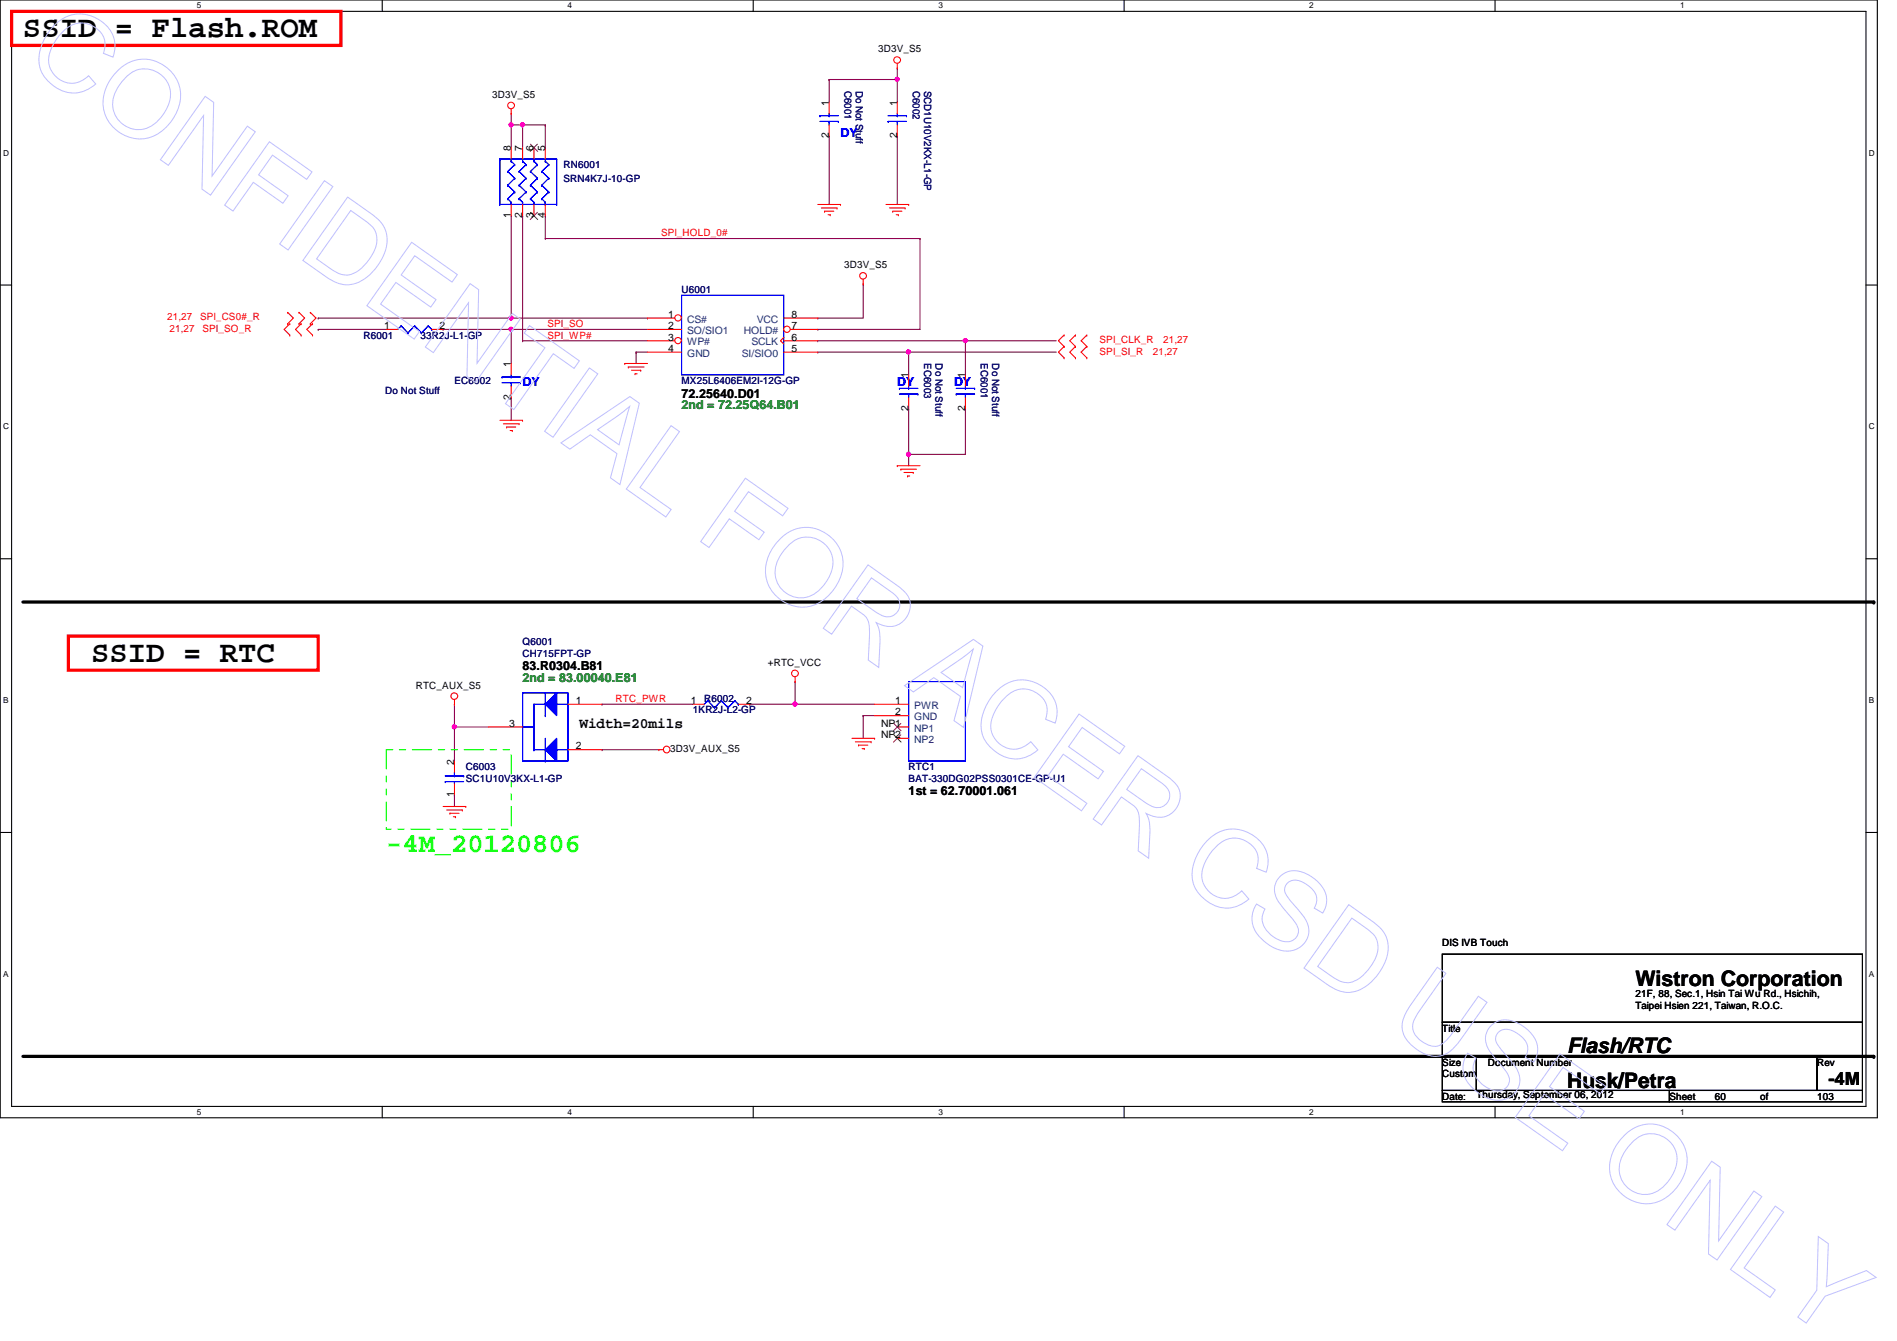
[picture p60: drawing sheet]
<svg xmlns="http://www.w3.org/2000/svg" width="297mm" height="210mm" viewBox="0 0 297 210" stroke-linecap="round" stroke-linejoin="round" font-family="sans-serif">
<defs><g id="words">
<g font-size="4.8">
<text x="3.6" y="5.8">SSID = Flash.ROM</text>
<text x="14.3" y="103.6">SSID = RTC</text>
</g>
<text font-size="4.2" fill="#0f0" x="60.5" y="133.3">-4M_20120806</text>
<g font-size="3.3">
<text x="256.1" y="154.3">Wistron Corporation</text>
<text x="245.4" y="164.8">Flash/RTC</text>
<text x="245.4" y="170.3">Husk/Petra</text>
</g>
<text font-size="2.8" x="286.3" y="169.8">-4M</text>
<text font-size="2.3" x="90.7" y="113.9">Width=20mils</text>
<g font-size="1.9" fill="#00f">
<text x="131.6" y="21.4">DY</text>
<text x="81.8" y="60.5">DY</text>
<text x="140.5" y="60.5">DY</text>
<text x="149.4" y="60.5">DY</text>
</g>
<g font-size="1.9">
<text x="106.7" y="62.3">72.25640.D01</text>
<text x="81.8" y="104.9">83.R0304.B81</text>
<text x="142.3" y="124.5">1st = 62.70001.061</text>
</g>
<g font-size="1.9" fill="#008000">
<text x="106.7" y="64.1">2nd = 72.25Q64.B01</text>
<text x="81.8" y="106.7">2nd = 83.00040.E81</text>
</g>
<g font-size="1.6">
<text x="137.5" y="8.2">3D3V_S5</text>
<text x="77" y="15.3">3D3V_S5</text>
<text x="129.8" y="16.6" transform="rotate(-90 129.8 16.6)">1</text>
<text x="140.5" y="16.6" transform="rotate(-90 140.5 16.6)">1</text>
<text x="80" y="23.7" transform="rotate(-90 80 23.7)">8</text>
<text x="81.8" y="23.7" transform="rotate(-90 81.8 23.7)">7</text>
<text x="83.6" y="23.7" transform="rotate(-90 83.6 23.7)">6</text>
<text x="85.3" y="23.7" transform="rotate(-90 85.3 23.7)">5</text>
<text x="129.8" y="21.7" transform="rotate(-90 129.8 21.7)">2</text>
<text x="140.5" y="21.7" transform="rotate(-90 140.5 21.7)">2</text>
<text x="80" y="34.1" transform="rotate(-90 80 34.1)">1</text>
<text x="81.8" y="34.1" transform="rotate(-90 81.8 34.1)">2</text>
<text x="83.6" y="34.1" transform="rotate(-90 83.6 34.1)">3</text>
<text x="85.3" y="34.1" transform="rotate(-90 85.3 34.1)">4</text>
<text x="132.2" y="42">3D3V_S5</text>
<text x="60.2" y="51.5">1</text>
<text x="68.8" y="51.5">2</text>
<text x="104.6" y="49.7">1</text>
<text x="104.6" y="51.5">2</text>
<text x="104.6" y="53.3">3</text>
<text x="123.9" y="49.7">8</text>
<text x="123.9" y="51.5">7</text>
<text x="123.9" y="53.3">6</text>
<text x="80" y="57.4" transform="rotate(-90 80 57.4)">1</text>
<text x="104.6" y="55.1">4</text>
<text x="123.9" y="55.1">5</text>
<text x="142.2" y="59.2" transform="rotate(-90 142.2 59.2)">1</text>
<text x="151.1" y="59.2" transform="rotate(-90 151.1 59.2)">1</text>
<text x="80" y="62.6" transform="rotate(-90 80 62.6)">2</text>
<text x="142.2" y="64.3" transform="rotate(-90 142.2 64.3)">2</text>
<text x="151.1" y="64.3" transform="rotate(-90 151.1 64.3)">2</text>
<text x="65.1" y="107.8">RTC_AUX_S5</text>
<text x="120.2" y="104.2">+RTC_VCC</text>
<text x="79.7" y="113.7">3</text>
<text x="90.2" y="110.2">1</text>
<text x="108.2" y="110.2">1</text>
<text x="116.8" y="110.2">2</text>
<text x="138" y="113.7">NP1</text>
<text x="140.2" y="110.2">1</text>
<text x="140.2" y="112">2</text>
<text x="71.1" y="119.7" transform="rotate(-90 71.1 119.7)">2</text>
<text x="90.2" y="117.3">2</text>
<text x="104.9" y="117.7">3D3V_AUX_S5</text>
<text x="138" y="115.5">NP2</text>
<text x="71.1" y="124.8" transform="rotate(-90 71.1 124.8)">1</text>
<text x="225.8" y="148.1">DIS IVB Touch</text>
<text x="225.8" y="161.5">Title</text>
<text x="256.1" y="156.1">21F, 88, Sec.1, Hsin Tai Wu Rd., Hsichih,</text>
<text x="256.1" y="157.9">Taipei Hsien 221, Taiwan, R.O.C.</text>
<text x="225.8" y="166.8">Size</text>
<text x="233" y="166.8">Document Number</text>
<text x="284.5" y="166.8">Rev</text>
<text x="225.8" y="172.1">Date:</text>
<text x="225.8" y="168.6">Custom</text>
<text x="231.2" y="171.8">Thursday, September 06, 2012</text>
<text x="261.4" y="172.1">Sheet</text>
<text x="268.5" y="172.1">60</text>
<text x="275.6" y="172.1">of</text>
<text x="284.5" y="172.1">103</text>
</g>
<g font-size="1.6" fill="#000080">
<text x="132.2" y="14.2" transform="rotate(90 132.2 14.2)">C6001</text>
<text x="134" y="14.2" transform="rotate(90 134 14.2)">Do Not Stuff</text>
<text x="142.9" y="14.2" transform="rotate(90 142.9 14.2)">C6002</text>
<text x="144.7" y="14.2" transform="rotate(90 144.7 14.2)">SCD1U10V2KX-L1-GP</text>
<text x="88.2" y="26.3">RN6001</text>
<text x="88.2" y="28.4">SRN4K7J-10-GP</text>
<text x="106.7" y="45.9">U6001</text>
<text x="56.9" y="53">R6001</text>
<text x="65.8" y="53">33R2J-L1-GP</text>
<text x="144.7" y="56.9" transform="rotate(90 144.7 56.9)">EC6003</text>
<text x="146.5" y="56.9" transform="rotate(90 146.5 56.9)">Do Not Stuff</text>
<text x="153.6" y="56.9" transform="rotate(90 153.6 56.9)">EC6001</text>
<text x="155.4" y="56.9" transform="rotate(90 155.4 56.9)">Do Not Stuff</text>
<text x="60.3" y="61.7">Do Not Stuff</text>
<text x="71.2" y="60.1">EC6002</text>
<text x="106.7" y="60.1">MX25L6406EM2I-12G-GP</text>
<text x="81.8" y="101">Q6001</text>
<text x="81.8" y="102.8">CH715FPT-GP</text>
<text x="108.5" y="111.7">1KR2J-L2-GP</text>
<text x="110.3" y="109.9">R6002</text>
<text x="72.9" y="120.6">C6003</text>
<text x="72.9" y="122.3">SC1U10V3KX-L1-GP</text>
<text x="142.3" y="120.6">RTC1</text>
<text x="142.3" y="122.3">BAT-330DG02PSS0301CE-GP-U1</text>
</g>
<g font-size="1.6" fill="#f00">
<text x="103.5" y="37">SPI_HOLD_0#</text>
<text x="26.2" y="50.2">21,27</text>
<text x="26.5" y="51.9">21,27</text>
<text x="31.3" y="50.2">SPI_CS0#_R</text>
<text x="31.7" y="51.9">SPI_SO_R</text>
<text x="85.7" y="51.2">SPI_SO</text>
<text x="85.7" y="53">SPI_WP#</text>
<text x="172.2" y="53.7">SPI_CLK_R</text>
<text x="182.1" y="53.7">21,27</text>
<text x="172.2" y="55.5">SPI_SI_R</text>
<text x="180.5" y="55.5">21,27</text>
<text x="96.4" y="109.9">RTC_PWR</text>
</g>
<g font-size="1.6" fill="#004080">
<text x="107.6" y="50.5">CS#</text>
<text x="107.6" y="52.3">SO/SIO1</text>
<text x="116.5" y="52.3">HOLD#</text>
<text x="118.5" y="50.5">VCC</text>
<text x="107.6" y="54.1">WP#</text>
<text x="107.6" y="55.8">GND</text>
<text x="116.2" y="55.8">SI/SIO0</text>
<text x="117.7" y="54.1">SCLK</text>
<text x="143.2" y="111">PWR</text>
<text x="143.2" y="112.7">GND</text>
<text x="143.2" y="114.5">NP1</text>
<text x="143.2" y="116.3">NP2</text>
</g>
<g font-size="1.3">
<text x="30.8" y="1.3">5</text>
<text x="88.9" y="1.3">4</text>
<text x="146.9" y="1.3">3</text>
<text x="205" y="1.3">2</text>
<text x="263.1" y="1.3">1</text>
<text x=".5" y="24.3">D</text>
<text x="292.6" y="24.3">D</text>
<text x=".5" y="67.2">C</text>
<text x="292.6" y="67.2">C</text>
<text x=".5" y="110">B</text>
<text x="292.6" y="110">B</text>
<text x=".5" y="152.9">A</text>
<text x="292.6" y="152.9">A</text>
<text x="30.8" y="174.5">5</text>
<text x="88.9" y="174.5">4</text>
<text x="146.9" y="174.5">3</text>
<text x="205" y="174.5">2</text>
<text x="263.1" y="174.5">1</text>
</g>
</g></defs>
<path d="M0 0h294v175h-294zM1.8 1.8h290.4v171.4h-290.4z" fill="none" stroke="#000" stroke-width=".17"/>
<g fill="#fff">
<path d="M30.8 .2h.7v1.4h-.7z"/>
<path d="M30.8 173.4h.7v1.4h-.7z"/>
</g>
<path d="M59.9 0v1.8M59.9 173.2v1.8" fill="none" stroke="#000" stroke-width=".17"/>
<g fill="#fff">
<path d="M88.9 .2h.6v1.4h-.6z"/>
<path d="M88.9 173.4h.6v1.4h-.6z"/>
</g>
<path d="M117.9 0v1.8M117.9 173.2v1.8" fill="none" stroke="#000" stroke-width=".17"/>
<g fill="#fff">
<path d="M146.9 .2h.7v1.4h-.7z"/>
<path d="M146.9 173.4h.7v1.4h-.7z"/>
</g>
<path d="M176 0v1.8M176 173.2v1.8" fill="none" stroke="#000" stroke-width=".17"/>
<g fill="#fff">
<path d="M205 .2h.7v1.4h-.7z"/>
<path d="M205 173.4h.7v1.4h-.7z"/>
</g>
<path d="M234.1 0v1.8M234.1 173.2v1.8" fill="none" stroke="#000" stroke-width=".17"/>
<g fill="#fff">
<path d="M263.1 .2h.7v1.4h-.7z"/>
<path d="M263.1 173.4h.7v1.4h-.7z"/>
<path d="M.5 23.2h.9v1.4h-.9z"/>
<path d="M292.6 23.2h.9v1.4h-.9z"/>
<path d="M.5 66h.9v1.4h-.9z"/>
<path d="M292.6 66h.9v1.4h-.9z"/>
</g>
<path d="M0 44.6h1.8M292.2 44.6h1.8" fill="none" stroke="#000" stroke-width=".17"/>
<g fill="#fff">
<path d="M.5 108.9h.8v1.4h-.8z"/>
<path d="M292.6 108.9h.9v1.4h-.9z"/>
</g>
<path d="M0 87.5h1.8M292.2 87.5h1.8" fill="none" stroke="#000" stroke-width=".17"/>
<g fill="#fff">
<path d="M.5 151.7h.8v1.4h-.8z"/>
<path d="M292.6 151.7h.9v1.4h-.9z"/>
</g>
<path d="M0 130.3h1.8M292.2 130.3h1.8" fill="none" stroke="#000" stroke-width=".17"/>
<path d="M71.2 110.2h.1M71.2 113.8h.1M71.2 110.2v3.6M71.2 113.8h5.3M94.3 110.2h.1M94.3 110.2h14.2M117.4 110.2h.1M124.5 106.7h.1M124.5 106.7v3.5h-7.1" fill="none" stroke="#800040" stroke-width=".17"/>
<circle cx="71.1" cy="113.8" r=".32" fill="#f0f"/>
<circle cx="71.1" cy="113.8" r=".32" fill="none" stroke="#f0f" stroke-width=".17"/>
<path d="M124.5 110.2h.1M124.5 110.2h12.4" fill="none" stroke="#800040" stroke-width=".17"/>
<circle cx="124.5" cy="110.2" r=".32" fill="#f0f"/>
<circle cx="124.5" cy="110.2" r=".32" fill="none" stroke="#f0f" stroke-width=".17"/>
<g fill="none" stroke="#800040" stroke-width=".17">
<path d="M140.5 12.4h.1M140.5 12.4v3.6M80 51.6h.1M80 51.6h21.4M81.8 53.3h.1M81.8 53.3h19.6M99.6 55.1h.1M99.6 55.1h1.8M99.6 55.1v1.8M128.1 49.8h.1M128.1 53.3h.1M128.1 55.1h.1"/>
<path d="M128.1 51.6h.1M128.1 53.3h23.1M128.1 55.1h14.2M128.1 51.6h16M135.2 44.4h.1M135.2 44.4v5.4h-7.1M151.2 53.3h.1M151.2 53.3v5.4M135.2 112h.1M135.2 112h1.7M135.2 112v3.6"/>
</g>
<circle cx="140.5" cy="12.4" r=".32" fill="#f0f"/>
<circle cx="140.5" cy="12.4" r=".32" fill="none" stroke="#f0f" stroke-width=".17"/>
<path d="M129.8 12.4h.1M129.8 12.4v3.6M140.5 10.7h.1M140.5 10.7v1.7h-10.7M140.5 21.3h.1M140.5 21.3v10.7M142.3 55.1h.1M142.3 55.1v3.6M142.3 71.1h.1M142.3 71.1v1.8" fill="none" stroke="#800040" stroke-width=".17"/>
<circle cx="142.3" cy="71.1" r=".32" fill="#f0f"/>
<circle cx="142.3" cy="71.1" r=".32" fill="none" stroke="#f0f" stroke-width=".17"/>
<path d="M80 51.6h.1M80 51.6v5.3" fill="none" stroke="#800040" stroke-width=".17"/>
<circle cx="80" cy="51.5" r=".32" fill="#f0f"/>
<circle cx="80" cy="51.5" r=".32" fill="none" stroke="#f0f" stroke-width=".17"/>
<g fill="none" stroke="#800040" stroke-width=".17">
<path d="M85.4 37.3h.1M85.4 33.8h.1M85.4 37.3h58.7M85.4 33.8v3.5M144.1 37.3h.1M144.1 37.3v14.3M49.8 51.6h.1M49.8 51.6h10.7M69.4 51.6h.1M69.4 51.6h10.6M151.2 53.3h.1M151.2 53.3h14.2"/>
<path d="M80 62.2h.1M80 62.2v3.6M151.2 64h.1M151.2 64v7.1"/>
</g>
<circle cx="151.1" cy="53.3" r=".32" fill="#f0f"/>
<circle cx="151.1" cy="53.3" r=".32" fill="none" stroke="#f0f" stroke-width=".17"/>
<path d="M142.3 55.1h.1M142.3 55.1h23.1" fill="none" stroke="#800040" stroke-width=".17"/>
<circle cx="142.3" cy="55.1" r=".32" fill="#f0f"/>
<circle cx="142.3" cy="55.1" r=".32" fill="none" stroke="#f0f" stroke-width=".17"/>
<path d="M80 33.8h.1M80 33.8v16h-30.2M81.8 33.8h.1M81.8 33.8v19.5M49.8 49.8h.1" fill="none" stroke="#800040" stroke-width=".17"/>
<circle cx="80" cy="49.8" r=".32" fill="#f0f"/>
<circle cx="80" cy="49.8" r=".32" fill="none" stroke="#f0f" stroke-width=".17"/>
<path d="M80 19.6h.1M80 19.6v3.5" fill="none" stroke="#800040" stroke-width=".17"/>
<circle cx="80" cy="19.5" r=".32" fill="#f0f"/>
<circle cx="80" cy="19.5" r=".32" fill="none" stroke="#f0f" stroke-width=".17"/>
<path d="M80 17.8h.1M80 19.6h.1M80 17.8v1.8M80 19.6h5.4M81.8 19.6h.1M81.8 19.6v3.5" fill="none" stroke="#800040" stroke-width=".17"/>
<circle cx="81.8" cy="19.5" r=".32" fill="#f0f"/>
<circle cx="81.8" cy="19.5" r=".32" fill="none" stroke="#f0f" stroke-width=".17"/>
<g fill="none" stroke="#800040" stroke-width=".17">
<path d="M85.4 19.6h.1M85.4 19.6v3.5M129.8 21.3h.1M129.8 21.3v10.7M80 49.8h21.4M101.4 49.8h.1M142.3 71.1h.1M142.3 64h.1M142.3 71.1h8.9M142.3 64v7.1M71.2 113.8h.1M71.2 113.8v5.3"/>
<path d="M94.3 117.3h.1M94.3 117.3h8.9M71.2 124.5h.1M71.2 124.5v1.7"/>
</g>
<g fill="none" stroke="#f00" stroke-width=".17">
<path d="M80 17.8h.1M80 17.1v.7M129.8 16v1.8M129.8 19.6v1.7M140.5 10.7h.1M140.5 9.9v.8M140.5 16v1.8M140.5 19.6v1.7M128.1 32h3.5M128.6 32.6h2.5M129.1 33.1h.1M129.1 33.1h1.5"/>
<path d="M129.7 33.6h.3M130 33.6h.1M131.1 32.6h.1M131.6 32h.1M138.7 32h3.6M139.3 32.6h2.4M139.8 33.1h.1M139.8 33.1h1.4M140.3 33.6h.4M140.7 33.6h.1M141.7 32.6h.1M142.3 32h.1"/>
<path d="M45 50.7h.1M45 48.9h.1M45 48.9l.9 .9-.9 .9M45.4 52.5h.1M45.4 50.7h.1M45.4 50.7l-.9 .9 .9 .9M46.8 48.9h.1M46.8 50.7h.1M46.8 48.9l.9 .9-.9 .9M47.2 50.7h.1M47.2 52.5h.1M47.2 50.7l-.9 .9 .9 .9"/>
<path d="M48.6 50.7h.1M48.6 48.9h.1M48.6 48.9l.9 .9-.9 .9M48.9 52.5h.1M48.9 50.7h.1M48.9 50.7l-.9 .9 .9 .9M60.5 51.6h1.8M67.6 51.6h1.8M97.8 56.9h.1M97.8 56.9h3.6M98.4 57.4h.1M98.4 57.4h2.4"/>
<path d="M98.9 58h1.4M99.4 58.5h.1M99.4 58.5h.4M100.3 58h.1M135.2 44.4h.1M135.2 43.7v.7M166.6 54.2h.1M166.6 52.5h.1M166.6 56h.1M166.6 54.2l-.9 .9 .9 .9M166.6 52.5l-.9 .8 .9 .9M168.4 52.5h.1"/>
<path d="M168.4 54.2h.1M168.4 56h.1M168.4 52.5l-.9 .8 .9 .9M168.4 54.2l-.9 .9 .9 .9M170.2 54.2h.1M170.2 52.5h.1M170.2 56h.1M170.2 54.2l-.9 .9 .9 .9M170.2 52.5l-.9 .8 .9 .9M78.3 65.8h3.5M78.8 66.3h2.5M79.3 66.8h.1"/>
<path d="M79.3 66.8h1.5M79.9 67.4h.3M80.2 67.4h.1M81.3 66.3h.1M81.8 65.8h.1M140.5 72.9h.1M140.5 72.9h3.6M141.1 73.4h.1M141.1 73.4h2.4M141.6 74h1.4M142.1 74.5h.1M142.1 74.5h.3"/>
<path d="M143 74h.1M71.2 110.2h.1M71.2 109.5v.7M71.2 119.1v1.8M103.2 117.3h.1M103.2 117.3h.7M124.5 106.7h.1M124.5 106v.7M133.4 115.6h3.5M133.9 116.1h2.5M134.4 116.6h.1M134.4 116.6h1.5"/>
<path d="M135 117.2h.3M135.3 117.2h.1M136.4 116.1h.1M136.9 115.6h.1M69.4 126.2h3.5M69.9 126.8h2.5M70.4 127.3h.1M70.4 127.3h1.5M71 127.8h.3M71.2 122.7v1.8M71.3 127.8h.1M72.4 126.8h.1"/>
<path d="M72.9 126.2h.1"/>
<circle cx="80" cy="16.5" r=".52"/>
<circle cx="140.5" cy="9.4" r=".52"/>
<circle cx="135.2" cy="43.2" r=".52"/>
<circle cx="71.1" cy="109" r=".52"/>
<circle cx="104.4" cy="117.3" r=".52"/>
<circle cx="124.5" cy="105.4" r=".52"/>
</g>
<path d="M225.8 149.4h65.8v10.6h-65.8zM225.8 160h65.8v5.4h-65.8zM225.8 165.4h5.4v5.3h-5.4zM225.8 170.7h35.6v1.8h-35.6zM231.2 165.4h53.3v5.3h-53.3zM261.4 170.7h30.2v1.8h-30.2zM284.5 165.4h7.1v5.3h-7.1z" fill="none" stroke="#000" stroke-width=".17"/>
<path d="M3.6 94.2h289.8M3.6 165.4h289.8" fill="none" stroke="#000" stroke-width=".51"/>
<g fill="#000">
<circle cx="293.4" cy="94.2" r=".25"/>
<circle cx="293.4" cy="165.4" r=".25"/>
</g>
<path d="M1.8 1.8h51.6v5.3h-51.6zM10.7 99.6h39.1v5.3h-39.1z" fill="none" stroke="#f00" stroke-width=".51"/>
<path d="M60.5 117.3h19.5v12.5h-19.5z" fill="none" stroke="#0f0" stroke-width=".16" stroke-dasharray="3 1 1 1 1 1"/>
<g fill="none" stroke="#00f" stroke-width=".17">
<path d="M128.4 18.1h.1M128.4 18.1h2.9M128.4 19h2.9M129.8 18.1h.1M129.8 19h.1M129.8 17.8v.3M129.8 19v.6M131.3 19h.1M139.1 19h.1M139.1 18.1h2.8M139.1 19h2.8M140.5 18.1h.1"/>
<path d="M140.5 19h.1M140.5 17.8v.3M140.5 19v.6M141.9 18.1h.1M62.8 51h.1M62.8 51l-.5 .6M62.8 51l1.1 1.1M63.9 52.1h.1M64.9 51h.1M64.9 51l-1 1.1M64.9 51l1.1 1.1M66 52.1h.1"/>
<path d="M67.1 51h.1M67.1 51l-1.1 1.1M67.1 51l.5 .6M67.6 51.6h.1M69.7 122.3h.1M69.7 122.3h2.9M69.7 121.5h2.9M71.2 122.3h.1M71.2 121.5h.1M71.2 120.9v.6M71.2 122.3v.4M72.6 121.5h.1"/>
</g>
<path d="M87.2 108.5v3.5l-1.8-1.8z" fill="#00f"/>
<path d="M81.8 113.8h.1M81.8 113.8h1.8M83.6 110.2h.1M83.6 117.3h.1M83.6 110.2h1.8M83.6 110.2v7.1M85.4 112h.1M85.4 108.5v3.5M87.2 108.5v3.5l-1.8-1.8z" fill="none" stroke="#00f" stroke-width=".17"/>
<path d="M87.2 115.6v3.5l-1.8-1.8z" fill="#00f"/>
<path d="M81.8 108.5h7.1v10.6h-7.1zM83.6 117.3h.1M83.6 117.3h1.8M85.4 119.1h.1M85.4 115.6v3.5M87.2 115.6v3.5l-1.8-1.8zM87.2 117.3h.1M87.2 110.2h.1M87.2 117.3h1.7M87.2 110.2h1.7" fill="none" stroke="#00f" stroke-width=".17"/>
<path d="M87.2 108.5v3.5l-1.8-1.8z" fill="#00f"/>
<path d="M81.8 113.8h.1M81.8 113.8h1.8M83.6 110.2h.1M83.6 117.3h.1M83.6 110.2h1.8M83.6 110.2v7.1M85.4 112h.1M85.4 108.5v3.5M87.2 108.5v3.5l-1.8-1.8z" fill="none" stroke="#00f" stroke-width=".17"/>
<path d="M87.2 115.6v3.5l-1.8-1.8z" fill="#00f"/>
<path d="M106.7 46.2h16v12.5h-16zM81.8 108.5h7.1v10.6h-7.1zM83.6 117.3h.1M83.6 117.3h1.8M85.4 119.1h.1M85.4 115.6v3.5M87.2 115.6v3.5l-1.8-1.8zM87.2 117.3h.1M87.2 110.2h.1M87.2 117.3h1.7M87.2 110.2h1.7" fill="none" stroke="#00f" stroke-width=".17"/>
<path d="M76.5 113.8h5.3M88.9 117.3h5.4M88.9 110.2h5.4" fill="none" stroke="#f00" stroke-width=".17"/>
<circle cx="106.2" cy="49.8" r=".5" fill="#fff"/>
<g fill="none" stroke="#f00" stroke-width=".17">
<path d="M101.4 49.8h4.3M101.4 51.6h5.3"/>
<circle cx="106.2" cy="49.8" r=".5"/>
</g>
<circle cx="106.2" cy="53.3" r=".5" fill="#fff"/>
<g fill="none" stroke="#f00" stroke-width=".17">
<path d="M101.4 53.3h4.3M101.4 55.1h5.3M122.7 49.8h5.4"/>
<circle cx="106.2" cy="53.3" r=".5"/>
</g>
<circle cx="123.2" cy="51.5" r=".5" fill="#fff"/>
<g fill="none" stroke="#f00" stroke-width=".17">
<path d="M80 23.1v1.8M80 32v1.8M81.8 23.1v1.8M81.8 32v1.8M83.6 23.1v1.8M83.6 32v1.8M85.4 23.1v1.8M85.4 32v1.8M80 56.9v1.8M122.7 52.8l-.5 .5 .5 .5M122.7 53.3h5.4M122.7 55.1h5.4"/>
<path d="M123.8 51.6h4.3M142.3 58.7v1.8M151.2 58.7v1.8M80 60.5v1.7M142.3 62.2v1.8M151.2 62.2v1.8M108.5 110.2h1.8M115.6 110.2h1.8M136.9 110.2h5.4M136.9 112h5.4M140.5 113.8h1.8M140.5 115.6h1.8"/>
<circle cx="123.2" cy="51.5" r=".5"/>
</g>
<g fill="none" stroke="#00f" stroke-width=".17">
<path d="M78.3 24.9h.1M78.3 32h.1M78.3 24.9h8.9M78.3 24.9v7.1M78.3 32h8.9M79.5 31.1h.1M79.5 29h.1M79.5 26.8h.1M79.5 31.1l.5 .6M79.5 29l1.1 1.1M79.5 26.8l1.1 1.1M80 31.7h.1"/>
<path d="M80 25.2h.1M80 24.9h.1M80 24.9v.3M80 31.7v.3M80 25.2l.6 .6M80.6 30.1h.1M80.6 27.9h.1M80.6 25.8h.1M80.6 30.1l-1.1 1M80.6 27.9l-1.1 1.1M80.6 25.8l-1.1 1M81.3 26.8h.1"/>
<path d="M81.3 29h.1M81.3 31.1h.1M81.3 26.8l1.1 1.1M81.3 29l1.1 1.1M81.3 31.1l.5 .6M81.8 25.2h.1M81.8 31.7h.1M81.8 32h.1M81.8 24.9v.3M81.8 31.7v.3M81.8 25.2l.6 .6M82.4 25.8h.1"/>
<path d="M82.4 27.9h.1M82.4 30.1h.1M82.4 25.8l-1.1 1M82.4 27.9l-1.1 1.1M82.4 30.1l-1.1 1M83.1 31.1h.1M83.1 29h.1M83.1 26.8h.1M83.1 31.1l.5 .6M83.1 29l1.1 1.1M83.1 26.8l1.1 1.1M83.6 31.7h.1"/>
<path d="M83.6 25.2h.1M83.6 24.9h.1M83.6 24.9v.3M83.6 31.7v.3M83.6 25.2l.6 .6M84.2 30.1h.1M84.2 27.9h.1M84.2 25.8h.1M84.2 30.1l-1.1 1M84.2 27.9l-1.1 1.1M84.2 25.8l-1.1 1M84.8 26.8h.1"/>
<path d="M84.8 29h.1M84.8 31.1h.1M84.8 26.8l1.1 1.1M84.8 29l1.1 1.1M84.8 31.1l.6 .6M85.4 25.2h.1M85.4 31.7h.1M85.4 32h.1M85.4 24.9v.3M85.4 31.7v.3M85.4 25.2l.5 .6M85.9 25.8h.1"/>
<path d="M85.9 27.9h.1M85.9 30.1h.1M85.9 25.8l-1.1 1M85.9 27.9l-1.1 1.1M85.9 30.1l-1.1 1M87.2 24.9h.1M87.2 32h.1M87.2 24.9v7.1M78.6 59h.1M78.6 59h2.9M78.6 59.9h2.9M80 59h.1"/>
<path d="M80 59.9h.1M80 58.7v.3M80 59.9v.6M81.5 59.9h.1M140.8 60.8h.1M140.8 60.8h2.9M140.8 61.7h2.9M142.3 60.8h.1M142.3 61.7h.1M142.3 60.5v.3M142.3 61.7v.5M143.7 61.7h.1"/>
<path d="M149.7 61.7h.1M149.7 60.8h2.9M149.7 61.7h2.9M151.2 60.8h.1M151.2 61.7h.1M151.2 60.5v.3M151.2 61.7v.5M152.6 60.8h.1M110.8 109.7h.1M110.8 109.7l-.5 .5M110.8 109.7l1.1 1.1M111.9 110.8h.1"/>
<path d="M112.9 109.7h.1M112.9 109.7l-1 1.1M112.9 109.7l1.1 1.1M114 110.8h.1M115.1 109.7h.1M115.1 109.7l-1.1 1.1M115.1 109.7l.5 .5M115.6 110.2h.1M142.3 106.7h8.9v12.4h-8.9z"/>
</g>
<path d="M83.1 33.2l1.1 1.2M83.1 22.6l1.1 1.1M84.2 33.2l-1.2 1.2M84.2 22.6l-1.2 1.1M140 113.2l1.1 1.2M140 115l1.1 1.2M141.1 113.2l-1.2 1.2M141.1 115l-1.2 1.2" fill="none" stroke="#804000" stroke-width=".16"/>
<circle cx="71.1" cy="113.8" r=".32" fill="#f0f"/>
<circle cx="71.1" cy="113.8" r=".32" fill="none" stroke="#f0f" stroke-width=".17"/>
<circle cx="124.5" cy="110.2" r=".32" fill="#f0f"/>
<circle cx="124.5" cy="110.2" r=".32" fill="none" stroke="#f0f" stroke-width=".17"/>
<circle cx="140.5" cy="12.4" r=".32" fill="#f0f"/>
<circle cx="140.5" cy="12.4" r=".32" fill="none" stroke="#f0f" stroke-width=".17"/>
<circle cx="142.3" cy="71.1" r=".32" fill="#f0f"/>
<circle cx="142.3" cy="71.1" r=".32" fill="none" stroke="#f0f" stroke-width=".17"/>
<circle cx="80" cy="51.5" r=".32" fill="#f0f"/>
<circle cx="80" cy="51.5" r=".32" fill="none" stroke="#f0f" stroke-width=".17"/>
<circle cx="151.1" cy="53.3" r=".32" fill="#f0f"/>
<circle cx="151.1" cy="53.3" r=".32" fill="none" stroke="#f0f" stroke-width=".17"/>
<circle cx="142.3" cy="55.1" r=".32" fill="#f0f"/>
<circle cx="142.3" cy="55.1" r=".32" fill="none" stroke="#f0f" stroke-width=".17"/>
<circle cx="80" cy="49.8" r=".32" fill="#f0f"/>
<circle cx="80" cy="49.8" r=".32" fill="none" stroke="#f0f" stroke-width=".17"/>
<circle cx="80" cy="19.5" r=".32" fill="#f0f"/>
<circle cx="80" cy="19.5" r=".32" fill="none" stroke="#f0f" stroke-width=".17"/>
<circle cx="81.8" cy="19.5" r=".32" fill="#f0f"/>
<circle cx="81.8" cy="19.5" r=".32" fill="none" stroke="#f0f" stroke-width=".17"/>
<g fill="none" stroke="#bfbfff" stroke-width=".16">
<path d="M8.4 4.1a5.5 5.5 0 0 1 5.6-1.7 5.5 5.5 0 0 1 4 4.4v1.1l-.3 1-1.5-.6a3.3 3.3 0 0 0-2.1-4.4 3.9 3.9 0 0 0-4.6 1.4 6 6 0 0 0-1.8 5 3.6 3.6 0 0 0 6.2 1.6l1.1 1.2a5.1 5.1 0 0 1-7.4-.3 5.1 5.1 0 0 1-.9-6.3l.9-1.4zM18.4 11.1a5.7 5.7 0 0 1 7.8-.5 5.7 5.7 0 0 1 1 7.8 6 6 0 0 1-6.8 3.1 5.8 5.8 0 0 1-3-9.2zM19.6 12.2a4.1 4.1 0 0 1 5.5-.6 4.1 4.1 0 0 1 1 5.4 5.2 5.2 0 0 1-4.7 3.3 4.1 4.1 0 0 1-3.1-6.4zM32.1 15.1l1.4 .9-.3 11.6 5.5-7.9 1.3 .9-7 9.9-1.4-.9 .3-11.5-5.5 7.8-1.3-.9zM42.2 22.2l6.7 4.7-.9 1.2-5.3-3.8-2.2 3.1 4.6 3.2-.8 1.2-4.6-3.3-3.2 4.5-1.3-.9zM50.8 28.3l1.3 .9-7 9.9-1.3-.9zM54.4 30.8l3.5 2.5a5 5 0 0 1 2.7 4.6 8.1 8.1 0 0 1-5.2 6.5 5.1 5.1 0 0 1-4.4-1.1l-3.6-2.5zM54.9 33l2.1 1.4a3.6 3.6 0 0 1 2 3 6.6 6.6 0 0 1-2.5 4.6 3.2 3.2 0 0 1-4.4 .3l-2.5-1.8zM64.5 37.9l7.1 5.1-.8 1.2-5.9-4.2-2.1 3 5.5 3.9-.9 1.2-5.4-3.9-2.4 3.4 6.1 4.3-.9 1.2-7.4-5.3zM73.6 44.4l1.3 .9-.2 11.6 5.5-7.8 1.3 .8-7 10-1.4-1 .3-11.5-5.6 7.8-1.2-.9zM82.9 51l7.8 5.5-.8 1.2-3.3-2.3-6.1 8.7-1.4-.9 6.2-8.8-3.2-2.3zM92.3 57.6l1.3 .9-7 9.9-1.3-.9z"/>
<path d="M87.8 69.3l10.8-7.2 1.5 1-3 12.7-1.5-1 1-3.8-4.2-2.9-3.2 2.2zM93.6 67.3l3.1-2.2 1.9-1.5-1.7 6zM105.1 66.6l1.3 1-6.2 8.7 4.9 3.4-.8 1.2-6.2-4.3zM116.7 74.9l6.7 4.7-.8 1.1-5.4-3.7-2.2 3 4.7 3.3-.9 1.2-4.6-3.3-3.2 4.5-1.3-.9zM122.2 84.3a5.7 5.7 0 0 1 7.7-.4 5.7 5.7 0 0 1 1.1 7.7 6 6 0 0 1-6.9 3.2 5.8 5.8 0 0 1-3-9.2zM123.3 85.5a4.1 4.1 0 0 1 5.5-.6 4.1 4.1 0 0 1 1.1 5.4 5.2 5.2 0 0 1-4.8 3.3 4.1 4.1 0 0 1-3-6.4zM135.9 88.4l4.4 3.1a4.1 4.1 0 0 1 2.2 3 3.3 3.3 0 0 1-4.8 3.2l-.5-.2a5 5 0 0 1 .6 3.1l-.2 3.9-1.6-1.2 .1-3.9a3.7 3.7 0 0 0-.7-3l-2.1-1.5-3.1 4.4-1.3-1zM136.5 90.5l3.1 2.2a2.13 2.13 0 0 1 .9 3 1.96 1.96 0 0 1-2.7 .5l-3.6-2.5zM141.6 107.3l10.8-7.2 1.5 1-3 12.8-1.5-1.1 1-3.8-4.2-2.9-3.2 2.2zM147.4 105.3l3.1-2.2 1.9-1.5-1.7 6zM155.9 108.4a5.5 5.5 0 0 1 5.7-1.7 5.5 5.5 0 0 1 3.9 4.4v1l-.3 1.1-1.5-.6a3.3 3.3 0 0 0-2.1-4.5 3.9 3.9 0 0 0-4.5 1.4 6 6 0 0 0-1.9 5 3.6 3.6 0 0 0 6.2 1.6l1.1 1.3a5.1 5.1 0 0 1-7.4-.4 5.1 5.1 0 0 1-.8-6.2l.8-1.5zM169 111.8l7.1 5-.8 1.2-5.9-4.1-2.1 3 5.5 3.8-.8 1.2-5.5-3.8-2.4 3.3 6.1 4.3-.9 1.2-7.3-5.2z"/>
<path d="M178.2 118.3l4.4 3.1a4.1 4.1 0 0 1 2.2 3 3.3 3.3 0 0 1-4.8 3.2l-.5-.3a5 5 0 0 1 .6 3.1l-.2 3.9-1.7-1.1 .2-3.9a3.7 3.7 0 0 0-.8-3.1l-2-1.5-3.1 4.4-1.3-.9zM178.7 120.3l3.1 2.2a2.13 2.13 0 0 1 1 3.1 1.96 1.96 0 0 1-2.7 .5l-3.7-2.5zM188.9 131.7a5.5 5.5 0 0 1 5.7-1.7 5.5 5.5 0 0 1 4 4.4l-.1 1-.2 1.1-1.5-.6a3.3 3.3 0 0 0-2.1-4.4 3.9 3.9 0 0 0-4.6 1.3 6 6 0 0 0-1.8 5.1 3.6 3.6 0 0 0 6.1 1.5l1.2 1.3a5.1 5.1 0 0 1-7.4-.3 5.1 5.1 0 0 1-.9-6.3l.8-1.5zM200.3 137.3a3.4 3.4 0 0 1 4.4-.5 4.9 4.9 0 0 1 3 4.2l-.1 .8-.5 1.1-1.3-.8a2.49 2.49 0 0 0-1.1-3.6 2.41 2.41 0 0 0-3-.3 1.61 1.61 0 0 0 .1 2.4l.4 .5a12.9 12.9 0 0 1 2.6 3.5 3.3 3.3 0 0 1-1 3.5 3.3 3.3 0 0 1-3.5 .6 6.5 6.5 0 0 1-4.2-4.1l-.1-.9 .2-.9 .6-1.3 1.3 .8a3 3 0 0 0 1 4.1 3.1 3.1 0 0 0 3.5 .7 1.81 1.81 0 0 0 .1-2.8l-.5-.7a11.1 11.1 0 0 1-2.6-3.7 2.77 2.77 0 0 1 .7-2.6zM211.2 141.6l3.4 2.4a5 5 0 0 1 2.8 4.6 8.1 8.1 0 0 1-5.3 6.6 5.1 5.1 0 0 1-4.3-1.1l-3.6-2.6zM211.7 143.7l2.1 1.5a3.6 3.6 0 0 1 2 2.9 6.6 6.6 0 0 1-2.5 4.7 3.2 3.2 0 0 1-4.5 .2l-2.5-1.7zM225.1 151.4l1.3 1-4 5.7a3.8 3.8 0 0 0-1.1 3.2 3.9 3.9 0 0 0 3.8 2.4 4.7 4.7 0 0 0 2.4-2l4-5.8 1.3 1-4 5.7a5.1 5.1 0 0 1-3.8 2.7 6 6 0 0 1-5.4-4 5.4 5.4 0 0 1 1.4-4.2zM233.4 160.7a3.4 3.4 0 0 1 4.3-.5 4.9 4.9 0 0 1 3.1 4.2l-.1 .7-.5 1.2-1.4-.8a2.49 2.49 0 0 0-1-3.6 2.41 2.41 0 0 0-3.1-.4 1.61 1.61 0 0 0 .1 2.5l.4 .5a12.9 12.9 0 0 1 2.6 3.5 3.3 3.3 0 0 1-.9 3.4 3.3 3.3 0 0 1-3.5 .6 6.5 6.5 0 0 1-4.2-4.1l-.1-.9 .1-.9 .6-1.2 1.3 .7a3 3 0 0 0 1 4.1 3.1 3.1 0 0 0 3.6 .7 1.81 1.81 0 0 0 0-2.8l-.5-.6a11.1 11.1 0 0 1-2.5-3.7 2.77 2.77 0 0 1 .7-2.6zM244.3 165l7.1 5-.8 1.2-5.8-4.1-2.2 3 5.5 3.8-.8 1.2-5.5-3.8-2.4 3.3 6.1 4.3-.8 1.2-7.4-5.2zM254.3 177.7a5.7 5.7 0 0 1 7.8-.4 5.7 5.7 0 0 1 1 7.7 6 6 0 0 1-6.8 3.2 5.8 5.8 0 0 1-3-9.2zM255.5 178.9a4.1 4.1 0 0 1 5.5-.6 4.1 4.1 0 0 1 1 5.3 5.2 5.2 0 0 1-4.7 3.4 4.1 4.1 0 0 1-3.1-6.4zM268 181.8l1.4 .9-.3 11.5 5.5-7.8 1.3 .9-7 9.9-1.4-.9 .3-11.6-5.5 7.9-1.3-.9z"/>
<path d="M278 188.8l1.3 .9-6.2 8.8 4.9 3.4-.8 1.2-6.2-4.4zM284.7 193.6l1.6 1.1-.3 6.7 6.2-2.5 1.6 1.1-8 2.9-3 4.2-1.3-.9 3-4.2z"/>
</g>
<use href="#words"/>
</svg>
